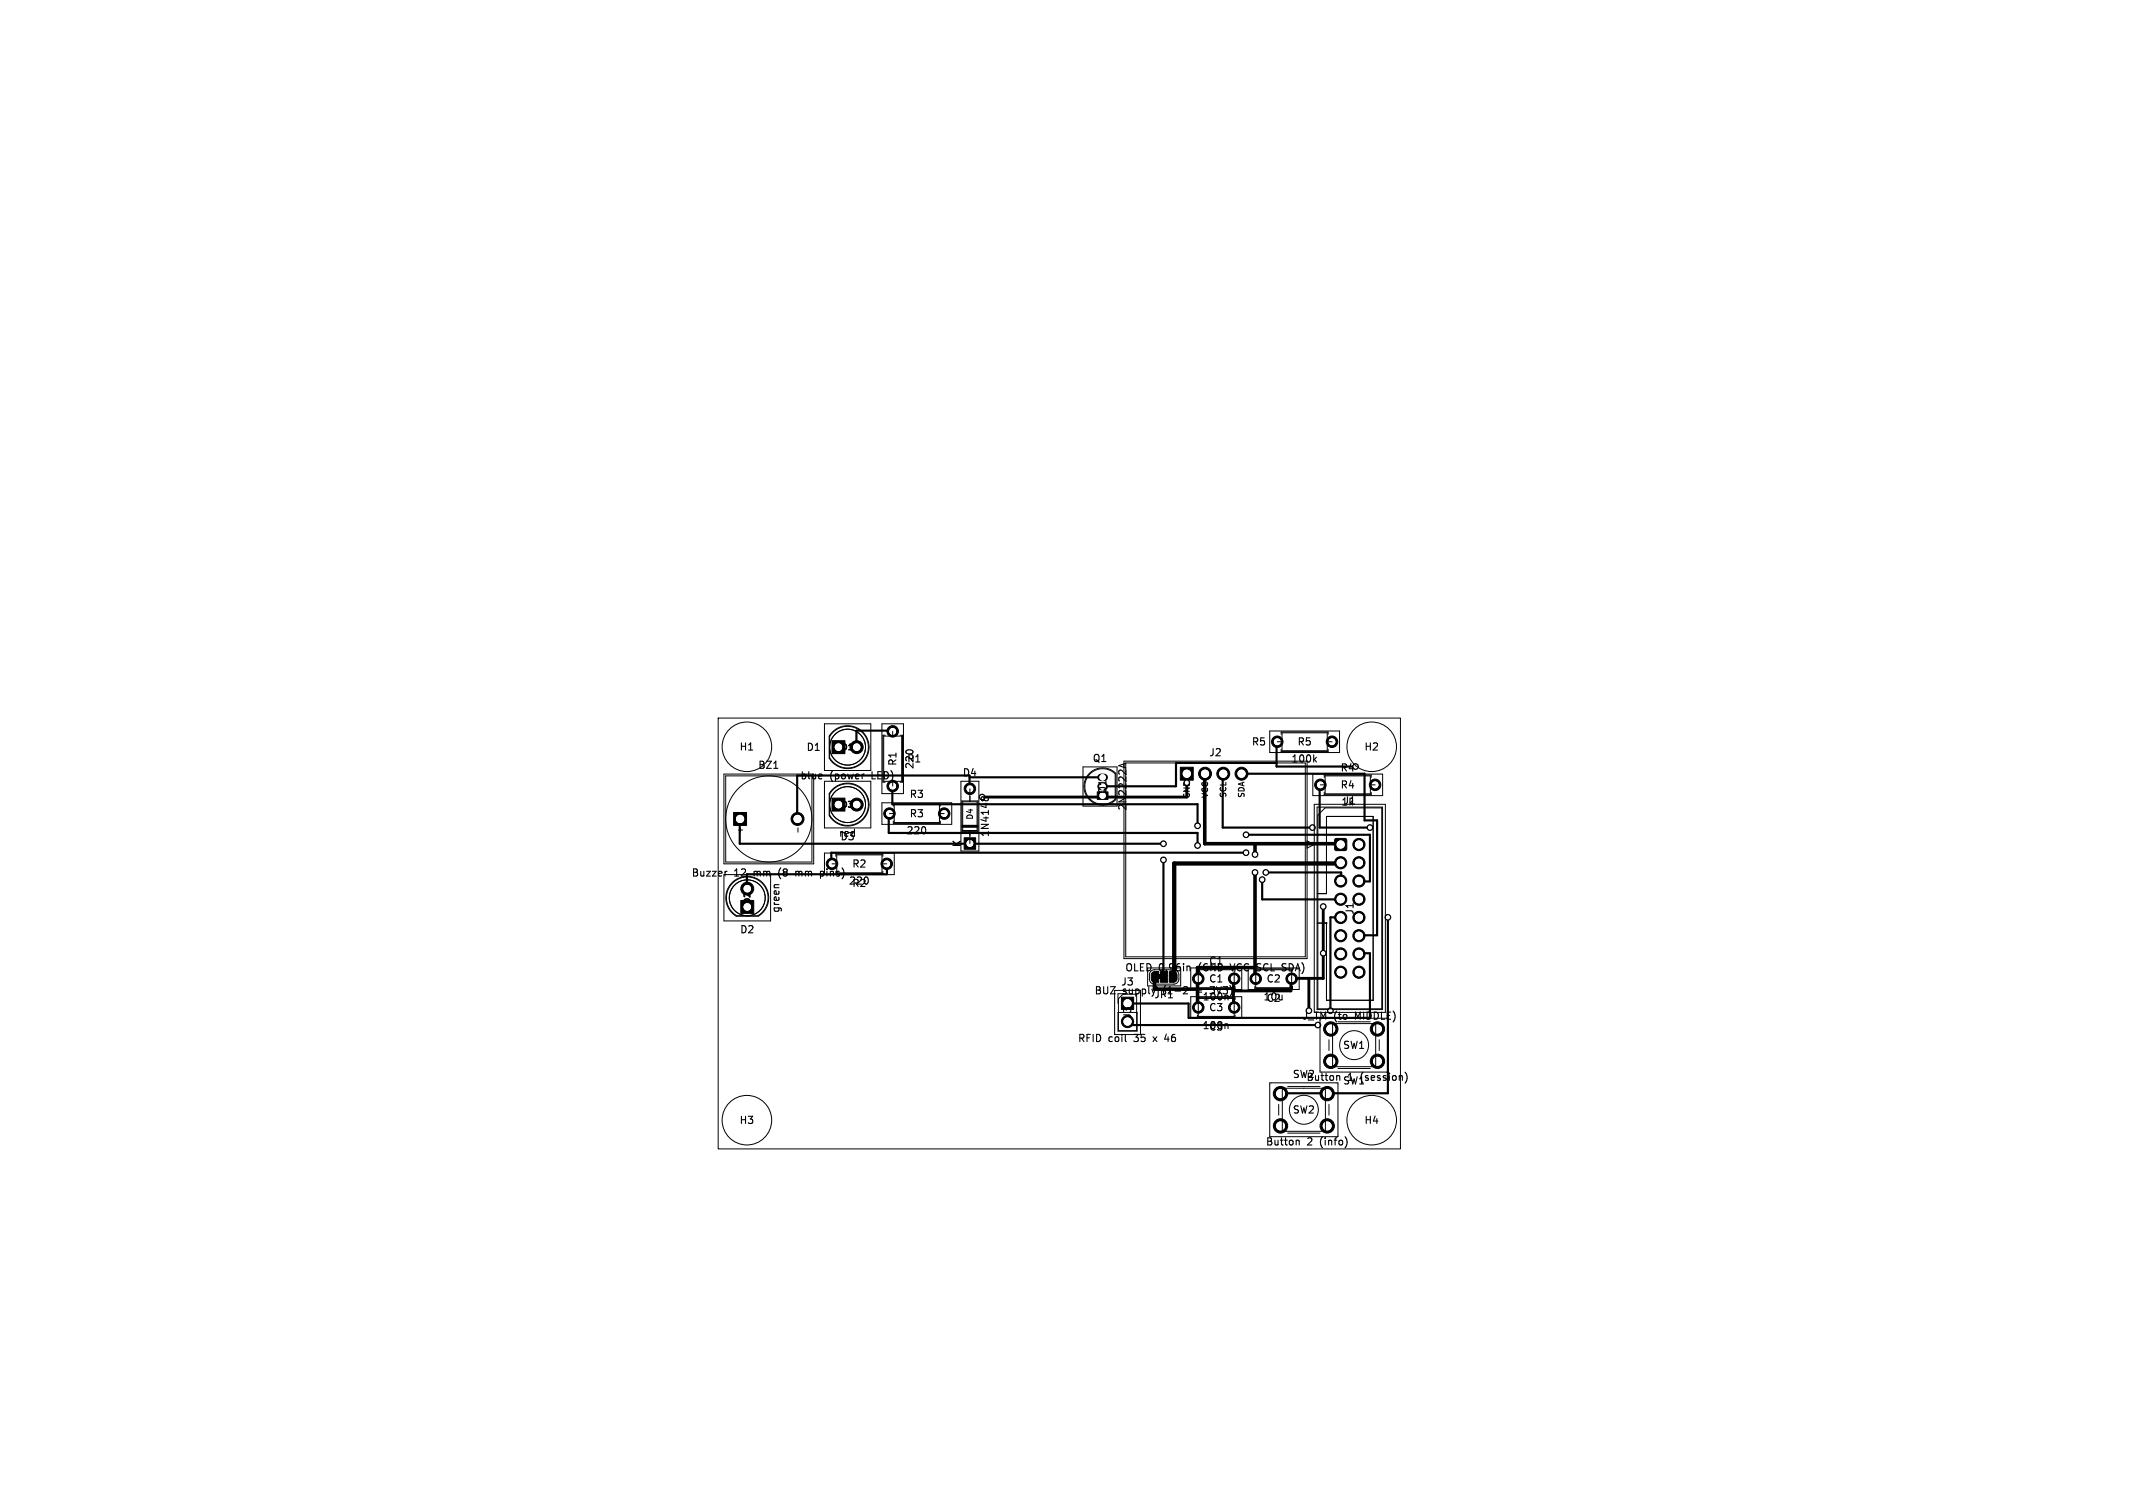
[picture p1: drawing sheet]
<svg xmlns="http://www.w3.org/2000/svg" width="297mm" height="210mm" viewBox="0 0 297 210" stroke-linecap="round" stroke-linejoin="round" font-family="sans-serif">
<defs><g id="words">
<g font-size="1.4">
<text x="102.9" y="104.7">H1</text>
<text x="105.5" y="107.3">BZ1</text>
<text x="112.2" y="104.8">D1</text>
<text x="125" y="106.8" transform="rotate(-90 125 106.8)">R1</text>
<text x="126.2" y="106.4">R1</text>
<text x="127.4" y="107.2" transform="rotate(-90 127.4 107.2)">220</text>
<text x="152" y="106.3">Q1</text>
<text x="168.3" y="105.5">J2</text>
<text x="174.2" y="104">R5</text>
<text x="179.7" y="106.4">100k</text>
<text x="180.6" y="104">R5</text>
<text x="186.6" y="107.7">R4</text>
<text x="189.9" y="104.7">H2</text>
<text x="111.3" y="108.7">blue</text>
<text x="115.5" y="108.7">(power</text>
<text x="121.6" y="108.7">LED)</text>
<text x="126.6" y="111.3">R3</text>
<text x="133.9" y="108.3">D4</text>
<text x="154.3" y="110.7" transform="rotate(-90 154.3 110.7)">Q1</text>
<text x="157" y="113" transform="rotate(-90 157 113)">2N2222A</text>
<text x="186.6" y="110">R4</text>
<text x="187" y="112.2">J1</text>
<text x="116.9" y="117.2">D3</text>
<text x="126.1" y="116.4">220</text>
<text x="126.6" y="114">R3</text>
<text x="134" y="118.1" transform="rotate(-90 134 118.1)">K</text>
<text x="137.9" y="116.7" transform="rotate(-90 137.9 116.7)">1N4148</text>
<text x="96.2" y="122.3">Buzzer</text>
<text x="102.2" y="122.3">12</text>
<text x="105.1" y="122.3">mm</text>
<text x="108.8" y="122.3">(8</text>
<text x="111.4" y="122.3">mm</text>
<text x="115.1" y="122.3">pins)</text>
<text x="118.1" y="123.4">220</text>
<text x="118.6" y="123.7">R2</text>
<text x="118.6" y="121">R2</text>
<text x="102.9" y="130.2">D2</text>
<text x="108.7" y="127.2" transform="rotate(-90 108.7 127.2)">green</text>
<text x="188.7" y="127.5" transform="rotate(-90 188.7 127.5)">J1</text>
<text x="156" y="137.5">J3</text>
<text x="156.6" y="135.5">OLED</text>
<text x="161.4" y="135.5">0.96in</text>
<text x="167.1" y="135.5">(GND</text>
<text x="168.2" y="134.5">C1</text>
<text x="168.2" y="137">C1</text>
<text x="171.8" y="135.5">VCC</text>
<text x="175.7" y="135.5">SCL</text>
<text x="176.2" y="137">C2</text>
<text x="179.4" y="135.5">SDA)</text>
<text x="152.3" y="138.7">BUZ</text>
<text x="156.3" y="138.7">supply</text>
<text x="157.7" y="142" transform="rotate(-90 157.7 142)">J3</text>
<text x="160.6" y="139.2">JP1</text>
<text x="162.1" y="138.7">(1-2</text>
<text x="167" y="138.7">=</text>
<text x="167.3" y="139.5">100n</text>
<text x="167.3" y="143.5">100n</text>
<text x="168.2" y="143.7">C3</text>
<text x="168.2" y="141">C3</text>
<text x="169.2" y="138.7">3V3)</text>
<text x="175.8" y="139.5">10u</text>
<text x="176.2" y="139.7">C2</text>
<text x="181.3" y="142.2">J_TM (to</text>
<text x="188.9" y="142.2">MIDDLE)</text>
<text x="150" y="145.3">RFID</text>
<text x="154.3" y="145.3">coil</text>
<text x="158.1" y="145.3">35</text>
<text x="162.9" y="145.3">46</text>
<text x="186.9" y="146.3">SW1</text>
<text x="179.9" y="150.3">SW2</text>
<text x="179.9" y="155.3">SW2</text>
<text x="181.8" y="150.7">Button</text>
<text x="186.9" y="151.2">SW1</text>
<text x="187.7" y="150.7">1</text>
<text x="189.6" y="150.7">(session)</text>
<text x="102.9" y="156.7">H3</text>
<text x="176.2" y="159.7">Button</text>
<text x="182" y="159.7">2</text>
<text x="184" y="159.7">(info)</text>
<text x="189.9" y="156.7">H4</text>
</g>
<g font-size="1.1">
<text x="117" y="104.8">D1</text>
<text x="117" y="112.8">D3</text>
<text x="168.4" y="111.2" transform="rotate(-90 168.4 111.2)">VCC</text>
<text x="170.9" y="111.2" transform="rotate(-90 170.9 111.2)">SCL</text>
<text x="173.4" y="111.2" transform="rotate(-90 173.4 111.2)">SDA</text>
<text x="103.6" y="116.2" transform="rotate(-90 103.6 116.2)">+</text>
<text x="135.6" y="114.2" transform="rotate(-90 135.6 114.2)">D4</text>
<text x="104.8" y="126.1" transform="rotate(-90 104.8 126.1)">D2</text>
</g>
<text font-size="1.1" fill="#fff" x="165.8" y="111.3" transform="rotate(-90 165.8 111.3)">GND</text>
</g></defs>
<path d="M161.2 135.8h.5v.6h-.5z" fill="#000"/>
<g fill="#000" stroke="#000" stroke-width=".14">
<path d="M102.1 113.1h1.9v1.8h-1.9zM115.8 103.1h1.9v1.9h-1.9zM115.8 111.1h1.9v1.8h-1.9zM134.2 116.7h1.7v1.6h-1.7zM152.8 110.3h1.5v1h-1.5zM164.3 106.8h1.9v1.9h-1.9zM185.9 116.8h.2h1.4v.2v1.4l-.2 .1-1.4-.1-.1-.2zM103.1 125.4h1.9v1.8h-1.9zM160.5 135.4l.2-.1h.6v1.5h-.6l-.2-.1a.95 .95 0 0 1-.2-1zM161.6 135.3h1v1.5h-1zM162.9 135.3h.6l.2 .1a.95 .95 0 0 1 .2 1l-.3 .4h-.7zM156.2 138.9h1.7v1.7h-1.7z"/>
<circle cx="111" cy="114" r=".9"/>
<circle cx="119.3" cy="112" r=".9"/>
<circle cx="119.3" cy="104" r=".9"/>
<circle cx="123.8" cy="113.3" r=".8"/>
<circle cx="124.3" cy="109.5" r=".8"/>
<circle cx="124.3" cy="101.8" r=".8"/>
<circle cx="131.5" cy="113.3" r=".8"/>
<circle cx="135" cy="109.8" r=".8"/>
<circle cx="136.8" cy="111" r=".4"/>
<circle cx="162" cy="117.5" r=".4"/>
<circle cx="162" cy="119.7" r=".4"/>
<circle cx="166.7" cy="117.7" r=".4"/>
<circle cx="166.7" cy="115" r=".4"/>
<circle cx="167.8" cy="107.7" r=".9"/>
<circle cx="170.3" cy="107.7" r=".9"/>
<circle cx="172.9" cy="107.7" r=".9"/>
<circle cx="173.5" cy="118.7" r=".4"/>
<circle cx="173.5" cy="116.2" r=".4"/>
<circle cx="174.7" cy="119" r=".4"/>
<circle cx="177.8" cy="103.3" r=".8"/>
<circle cx="182.7" cy="115.2" r=".4"/>
<circle cx="183.8" cy="109.3" r=".8"/>
<circle cx="185.5" cy="103.3" r=".8"/>
<circle cx="188.7" cy="106.8" r=".4"/>
<circle cx="189.2" cy="117.6" r=".85"/>
<circle cx="190.7" cy="115.2" r=".4"/>
<circle cx="191.5" cy="109.3" r=".8"/>
<circle cx="104" cy="123.8" r=".9"/>
<circle cx="115.9" cy="120.3" r=".8"/>
<circle cx="123.5" cy="120.3" r=".8"/>
<circle cx="166.8" cy="136.3" r=".8"/>
<circle cx="171.8" cy="136.3" r=".8"/>
<circle cx="174.7" cy="121.5" r=".4"/>
<circle cx="174.8" cy="136.3" r=".8"/>
<circle cx="175.7" cy="122.5" r=".4"/>
<circle cx="176.2" cy="121.5" r=".4"/>
<circle cx="179.8" cy="136.3" r=".8"/>
<circle cx="184.3" cy="132.8" r=".4"/>
<circle cx="184.3" cy="126.2" r=".4"/>
<circle cx="184.7" cy="128.6" r=".06"/>
<circle cx="184.7" cy="128.6" r=".05"/>
<circle cx="186.7" cy="127.8" r=".85"/>
<circle cx="186.7" cy="130.3" r=".85"/>
<circle cx="186.7" cy="132.8" r=".85"/>
<circle cx="186.7" cy="135.4" r=".85"/>
<circle cx="186.7" cy="120.1" r=".85"/>
<circle cx="186.7" cy="125.2" r=".85"/>
<circle cx="186.7" cy="122.7" r=".85"/>
<circle cx="189.2" cy="132.8" r=".85"/>
<circle cx="189.2" cy="127.8" r=".85"/>
<circle cx="189.2" cy="130.3" r=".85"/>
<circle cx="189.2" cy="135.4" r=".85"/>
<circle cx="189.2" cy="122.7" r=".85"/>
<circle cx="189.2" cy="125.2" r=".85"/>
<circle cx="189.2" cy="120.1" r=".85"/>
<circle cx="193.3" cy="127.8" r=".4"/>
<circle cx="157" cy="142.3" r=".85"/>
<circle cx="166.8" cy="140.3" r=".8"/>
<circle cx="171.8" cy="140.3" r=".8"/>
<circle cx="178.3" cy="156.8" r="1"/>
<circle cx="178.3" cy="152.3" r="1"/>
<circle cx="182.3" cy="140.8" r=".4"/>
<circle cx="183.5" cy="142.8" r=".4"/>
<circle cx="184.8" cy="156.8" r="1"/>
<circle cx="184.8" cy="152.3" r="1"/>
<circle cx="185.3" cy="140.8" r=".4"/>
<circle cx="185.3" cy="147.8" r="1"/>
<circle cx="185.3" cy="143.3" r="1"/>
<circle cx="191.8" cy="147.8" r="1"/>
<circle cx="191.8" cy="143.3" r="1"/>
</g>
<path d="M153.3 108.3h.5" fill="none" stroke="#000" stroke-width="1.1"/>
<path d="M186.7 120.2h-23.2v15.6l-.1 .3" fill="none" stroke="#000" stroke-width=".6"/>
<path d="M167.8 107.8l-.1 9.7h19M174.7 117.5v1.5M160.8 136.1l-.1 1.7h6M166.7 136l.2 .3M166.7 134.8h8M166.7 136.2v3.8l.2 .3M174.7 121.5v14.5l.2 .3" fill="none" stroke="#000" stroke-width=".5"/>
<g fill="none" stroke="#000" stroke-width=".3">
<path d="M103 114v3.5h32.1M123.8 113.3v.2v2.5h42.9v1.8M124.3 109.5l-.1 2.5h42.5v3M124.3 101.8h-.3h-4.8v2.2M135 117.5h27M135 108.2l18.5 .1M135.1 109.8l-.1-1.8h-24v6M162 119.8v16l.1 .3M170.3 107.8v.2v7.2h12.4M172.9 107.8h17.1v6.4h1.7v16h-2.4M173.5 116.2h17.2v6.6h-1.4M173.5 118.8h-57.7v1.2v.3"/>
<path d="M177.7 106.2h-14v3.3h-9.9M177.9 103.3l-.2 .2v3.3h11M183.9 109.3l-.2 .2v5.7h7M123.5 120.3v1.5h-19.5v2M175.7 122.5v2.7h11M176.3 121.5h10.4v1.3M186.7 127.8h-1.4v13M189.3 132.8h1.4v9h-25.2v-2l-8.5-.1M193.3 127.8v24.4l-8.5 .1M157 142.3v.5h26.5M184.7 152.2l-6.4 .1"/>
</g>
<path d="M165.3 109v2h-28.5M171.9 136.3l-.2 .2v3.5l.2 .3M179.7 136.2v1.8h-8M182.3 136.2v4.6M184.3 126.2v10l-4.4 .1" fill="none" stroke="#000" stroke-width=".4"/>
<g fill="#fff" stroke="#fff" stroke-width=".14">
<circle cx="174.8" cy="121.5" r=".2"/>
<circle cx="174.7" cy="119" r=".2"/>
<circle cx="173.5" cy="118.7" r=".2"/>
<circle cx="173.5" cy="116.3" r=".2"/>
<circle cx="166.8" cy="117.7" r=".2"/>
<circle cx="175.8" cy="122.5" r=".2"/>
<circle cx="190.8" cy="115.3" r=".2"/>
<circle cx="166.7" cy="115" r=".2"/>
<circle cx="176.2" cy="121.5" r=".2"/>
<circle cx="182.8" cy="115.3" r=".2"/>
<circle cx="162" cy="119.7" r=".2"/>
<circle cx="162" cy="117.5" r=".2"/>
<circle cx="185.2" cy="140.7" r=".2"/>
<circle cx="193.2" cy="127.7" r=".2"/>
<circle cx="188.8" cy="106.7" r=".2"/>
<circle cx="184.2" cy="132.7" r=".2"/>
<circle cx="184.2" cy="126.3" r=".2"/>
<circle cx="182.2" cy="140.7" r=".2"/>
<circle cx="136.7" cy="111" r=".2"/>
<circle cx="104" cy="104" r="1.6"/>
<circle cx="191" cy="104" r="1.6"/>
<circle cx="104" cy="156" r="1.6"/>
<circle cx="191" cy="156" r="1.6"/>
<circle cx="186.7" cy="117.6" r=".5"/>
<circle cx="189.2" cy="117.6" r=".5"/>
<circle cx="186.7" cy="120.2" r=".5"/>
<circle cx="189.2" cy="120.2" r=".5"/>
<circle cx="186.7" cy="122.7" r=".5"/>
<circle cx="189.2" cy="122.7" r=".5"/>
<circle cx="186.7" cy="125.2" r=".5"/>
<circle cx="189.2" cy="125.2" r=".5"/>
<circle cx="186.7" cy="127.8" r=".5"/>
<circle cx="189.2" cy="127.8" r=".5"/>
<circle cx="186.7" cy="130.3" r=".5"/>
<circle cx="189.2" cy="130.3" r=".5"/>
<circle cx="186.7" cy="132.9" r=".5"/>
<circle cx="189.2" cy="132.9" r=".5"/>
<circle cx="186.7" cy="135.4" r=".5"/>
<circle cx="189.2" cy="135.4" r=".5"/>
<circle cx="165.3" cy="107.7" r=".5"/>
<circle cx="167.8" cy="107.7" r=".5"/>
<circle cx="170.3" cy="107.7" r=".5"/>
<circle cx="172.9" cy="107.7" r=".5"/>
<circle cx="157" cy="139.7" r=".5"/>
<circle cx="157" cy="142.3" r=".5"/>
<circle cx="103" cy="114" r=".5"/>
<circle cx="111" cy="114" r=".5"/>
<circle cx="191.8" cy="143.3" r=".55"/>
<circle cx="185.3" cy="143.3" r=".55"/>
<circle cx="191.8" cy="147.8" r=".55"/>
<circle cx="185.3" cy="147.8" r=".55"/>
<circle cx="184.8" cy="152.3" r=".55"/>
<circle cx="178.3" cy="152.3" r=".55"/>
<circle cx="184.8" cy="156.8" r=".55"/>
<circle cx="178.3" cy="156.8" r=".55"/>
<circle cx="116.7" cy="104" r=".45"/>
<circle cx="119.3" cy="104" r=".45"/>
<circle cx="104.1" cy="126.3" r=".45"/>
<circle cx="104.1" cy="123.8" r=".45"/>
<circle cx="116.7" cy="112" r=".45"/>
<circle cx="119.3" cy="112" r=".45"/>
<circle cx="124.3" cy="109.5" r=".4"/>
<circle cx="124.3" cy="101.8" r=".4"/>
<circle cx="115.9" cy="120.3" r=".4"/>
<circle cx="123.5" cy="120.3" r=".4"/>
<circle cx="123.9" cy="113.3" r=".4"/>
<circle cx="131.5" cy="113.3" r=".4"/>
<circle cx="183.9" cy="109.3" r=".4"/>
<circle cx="191.5" cy="109.3" r=".4"/>
<circle cx="177.9" cy="103.3" r=".4"/>
<circle cx="185.5" cy="103.3" r=".4"/>
<circle cx="153.5" cy="110.8" r=".38"/>
<circle cx="153.5" cy="108.3" r=".38"/>
<circle cx="135" cy="117.5" r=".4"/>
<circle cx="135" cy="109.9" r=".4"/>
<circle cx="166.9" cy="136.3" r=".4"/>
<circle cx="171.9" cy="136.3" r=".4"/>
<circle cx="174.9" cy="136.3" r=".4"/>
<circle cx="179.9" cy="136.3" r=".4"/>
<circle cx="166.9" cy="140.3" r=".4"/>
<circle cx="171.9" cy="140.3" r=".4"/>
</g>
<g fill="none" stroke="#000" stroke-width=".14">
<path d="M100 100h95v60h-95zM100.8 107.8h12.5v12.5h-12.5zM101.1 108.1h12v12h-12zM111.1 115.3v.6M114.8 100.8h6.4v6.5h-6.4zM114.8 108.8h6.4v6.5h-6.4zM114.8 118.8h9.7v3h-9.7zM115.9 102a2.99 2.99 0 0 1 4.4 .1 2.99 2.99 0 0 1-.5 4.4 2.99 2.99 0 0 1-4.3-.9v-3.1zM115.9 110a2.99 2.99 0 0 1 4.4 .1 2.99 2.99 0 0 1-.5 4.4 2.99 2.99 0 0 1-4.3-.9v-3.1zM115.9 102a2.9 2.9 0 0 1 4.3 .2 2.9 2.9 0 0 1-.5 4.2 2.9 2.9 0 0 1-4.2-.9v-2.9zM115.9 110a2.9 2.9 0 0 1 4.3 .2 2.9 2.9 0 0 1-.5 4.2 2.9 2.9 0 0 1-4.2-.9v-2.9zM116.4 119.3v-.4h6.5v.4"/>
<path d="M116.5 119.1h6.3v2.4h-6.3zM122.8 100.8h3v9.7h-3zM122.8 111.8h9.7v3h-9.7zM123.1 102.5h2.4v6.3h-2.4zM123.3 102.4h-.4v6.5M123.8 113.3h.7M124.3 101.8v.7M124.4 112.3v-.4h6.5v.4M124.4 114.3v.4h6.5v-.4M124.5 112.1h6.3v2.4h-6.3zM125.3 102.4h.4v6.5h-.4M130.8 113.3h.7"/>
<path d="M133.8 108.8h2.5v9.7h-2.5zM133.9 111.5h2.3v4.3h-2.3zM133.9 115.1h2.3M133.9 115.2h2.3M133.9 114.9h2.3M134.1 111.7h2v4h-2zM134.1 115.2h2M135.1 109.8v1.9M135.1 115.7v1.8M150.8 106.8h4.7v5.5h-4.7zM155.3 107.8a2.48 2.48 0 0 0-3.5 0 2.48 2.48 0 0 0 0 3.5 2.48 2.48 0 0 0 3.5 0v-3.5M155.4 107.7a2.6 2.6 0 0 0-3.7 0 2.6 2.6 0 0 0 0 3.7 2.6 2.6 0 0 0 3.7 0"/>
<path d="M155.4 107.7v3.6M156.5 106h25.5v27.5h-25.5zM156.8 106.2h24.9v27h-24.9zM176.8 101.8h9.7v3h-9.7zM177.9 103.3h.6M178.4 102.3v-.4h6.5v.4M178.4 104.3v.4h6.5v-.4M178.5 102.1h6.3v2.4h-6.3zM182 117.1l1 .5-1 .5M182.8 107.8h9.7v3h-9.7zM183 112h9.9v29h-9.9zM183.4 112.4h9.1v28.2h-9.1z"/>
<path d="M183.9 109.3h.6M184.4 108.3v-.4h6.5v.4M184.4 110.3v.4h6.5v-.4M184.5 112.5h7.9v28h-8.9v-27zM184.5 108.1h6.3v2.4h-6.3zM184.8 103.3h.7M190.8 109.3h.7M100.8 121.8h6.5v6.4h-6.5zM101.9 123.1a2.9 2.9 0 0 1 4.4 .1 2.9 2.9 0 0 1-.8 4.3h-2.9a2.9 2.9 0 0 1-.7-4.4zM102 122.8a2.99 2.99 0 0 1 4.4 .4 2.99 2.99 0 0 1-.8 4.4h-3.1a2.99 2.99 0 0 1-.5-4.8zM115.8 120.3h.7M122.8 120.3h.7"/>
<path d="M122.9 121.3v.4h-6.5M155.2 137.9h3.6v6.2h-3.6zM156.4 138.5l-.7 .6v4.4h2.6v-5M157 138.4h-1.3v1.3M159.8 134.8h4.6v2.5h-4.6zM160 135.8l.1 .6 .1 .3 .2 .3 .3 .1M160.6 137.5l.3-.3 .3 .3zM160.7 135.1h2.8M160.7 137.1h2.8M164.2 135.8a1.11 1.11 0 0 1-.4 1.1l-.3 .2M165.8 138.8h7.1v3h-7.1zM165.8 134.8h7.1v3h-7.1z"/>
<path d="M166.7 134.9h5.3M166.7 137.4v.3h5.3M166.9 135.1h5v2.4h-5zM166.9 139.1h5v2.4h-5zM172 138.9h-5.3v.3M173.8 134.8h7.1v3h-7.1zM174.7 134.9h5.3M174.7 137.4v.3h5.3v-.3M174.9 135.1h5v2.4h-5zM183.4 124.5h1.3v-10.8h6.5v25.6h-6.5v-10.8h-1.3M155.7 141h2.6v2.6h-2.6zM166.7 141.4v.3h5.3v-.3"/>
<path d="M176.8 158.3v-7.5h9.5v7.5M177 158.3h9M178 153.8v1.5M178.6 151.6h6v6h-6zM179.3 151.3h4.5M179.3 157.8h4.5M183.8 142.1v7.2M184 141.8h9M184 149.3h9M185 144.8v1.5M185 153.8v1.5M185.6 142.5h6v6.1h-6z"/>
<path d="M186.3 142.3h4.5M186.3 148.8h4.5M192 144.8v1.5M193.3 142.1v7.2"/>
<circle cx="104" cy="104" r="3.4"/>
<circle cx="107" cy="114" r="6"/>
<circle cx="118" cy="104" r="2.5"/>
<circle cx="118" cy="112" r="2.5"/>
<circle cx="191" cy="104" r="3.4"/>
<circle cx="104" cy="125" r="2.5"/>
<circle cx="104" cy="156" r="3.4"/>
<circle cx="181.5" cy="154.5" r="2.02"/>
<circle cx="188.6" cy="145.6" r="2.02"/>
<circle cx="191" cy="156" r="3.4"/>
</g>
<g fill="none" stroke="#000" stroke-width=".15">
<path d="M107.7 107h.6M114.3 107.8l.2 .2-.5 .1M114.4 108.4l-.1 .1M119 115.5v1M120.2 107.8h.1M126.3 104.5h.6M128.9 115.3v.6M137.1 111.3l-.1 .1M137.1 111.1l-.2-.2-.2 .1-.1 .1 .1 .3M137.1 111.1l.1-.2 .3 .1 .1 .1v.3M137.1 111.1v.2M137.1 111.3v.1"/>
<path d="M156.5 106.4v.5M156.8 106.3l-1 .3 1 .4M183 105.7l.3 .4M183.3 105.5l-.4 .3M101.2 121.3l-.2 .1M108.5 123.2h-.6l-.1 .1M110.8 121.3v.7M111.1 121.3l-.3 .1M114.2 121.4l.3-.1 .2 .2-.1 .5h-.4M114.2 121.3v1M120.9 122.3v.6M165 137.4l.3 .1 .1 .2-.6 .7h.6"/>
<path d="M165.4 134.5l.3 .2v.5M169.1 137.4l-.3 .4h.1M171.3 134.2l.3 1M175.1 134.6l.3 .1M175.1 135.2h.3M175.4 134.2l-.3 .1M178.7 134.2l.4 .1M178.7 134.7l.3 .1M179 135.1l-.3 .1M156.7 145h.1M160.5 144.4l.6 .6M161.1 144.4l-.6 .6"/>
<path d="M162.4 144l-.2 .7h.6M170.7 142.6l.3 .1v.6M180.5 158.8h.4v.7M186.2 149.8h.3M187.5 158.7v.7M195.6 149.3a1.15 1.15 0 0 1 0 1.5"/>
</g>
<path d="M118.2 104.4h.4" fill="none" stroke="#000" stroke-width=".2"/>
<use href="#words"/>
</svg>
